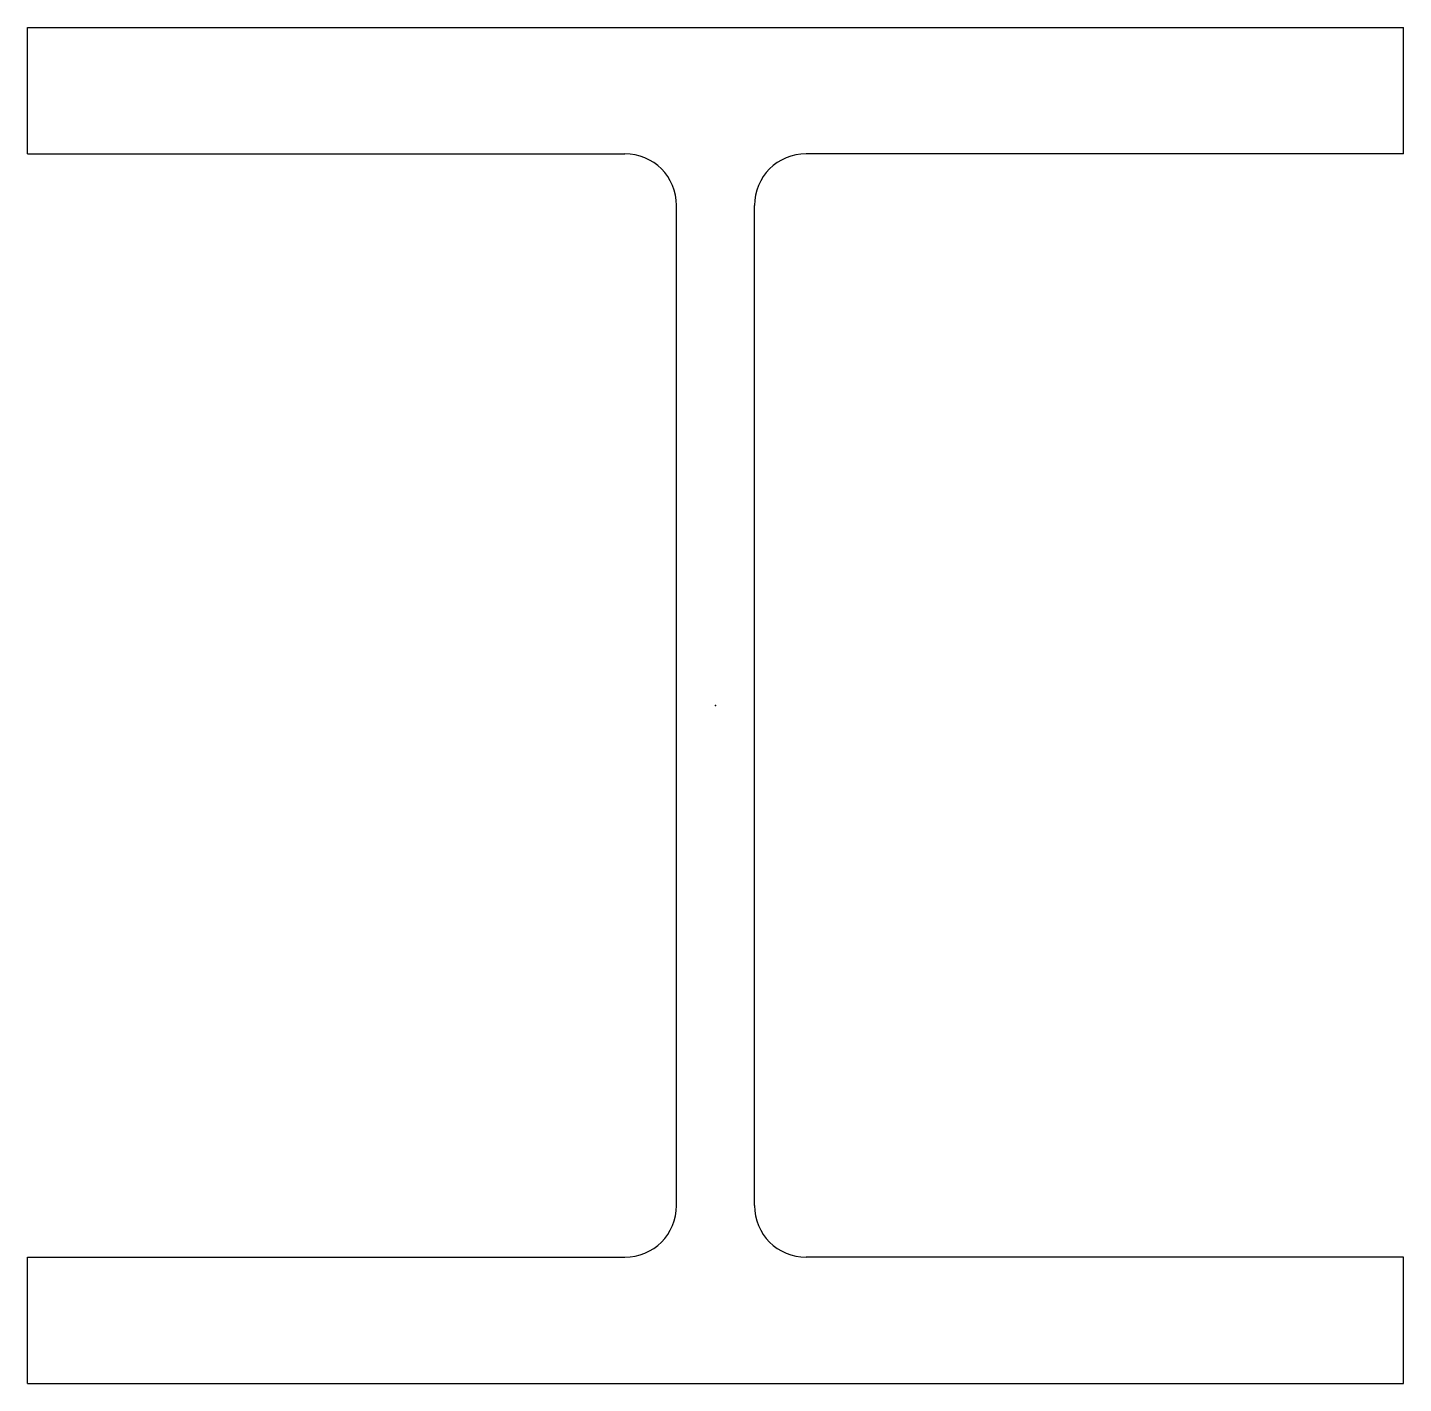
# Model space of a CAD drawing. Header units: millimetres. Extents: x -200 to 200, y -196 to 196.
import ezdxf

# ---------------------------------------------------------------- set-up
doc = ezdxf.new("R2010")
doc.units = ezdxf.units.MM
doc.layers.add('Profile', color=7, linetype='Continuous')

msp = doc.modelspace()

# ---------------------------------------------------------------- linework, layer by layer
at = {"layer": 'Profile'}
for p, q in [((-199.5, 196.5), (199.5, 196.5)), ((-199.5, 159.9), (-199.5, 196.5)), ((199.5, 159.9), (199.5, 196.5)), ((-199.5, 159.9), (-26.3, 159.9)), ((199.5, 159.9), (26.3, 159.9)), ((-11.3, -144.9), (-11.3, 144.9)), ((11.3, -144.9), (11.3, 144.9)), ((-199.5, -196.5), (-199.5, -159.9)), ((-199.5, -159.9), (-26.3, -159.9)), ((199.5, -159.9), (26.3, -159.9)), ((199.5, -196.5), (199.5, -159.9)), ((-199.5, -196.5), (199.5, -196.5))]:
    msp.add_line(p, q, dxfattribs=at)
for centre, start, end in [((-26.3, 144.9), 0, 90), ((26.3, 144.9), 90, 180), ((-26.3, -144.9), 270, 0), ((26.3, -144.9), 180, 270)]:
    msp.add_arc(centre, 15, start, end, dxfattribs=at)
msp.add_point((0, 0), dxfattribs=at)

doc.saveas('drawing.dxf')
